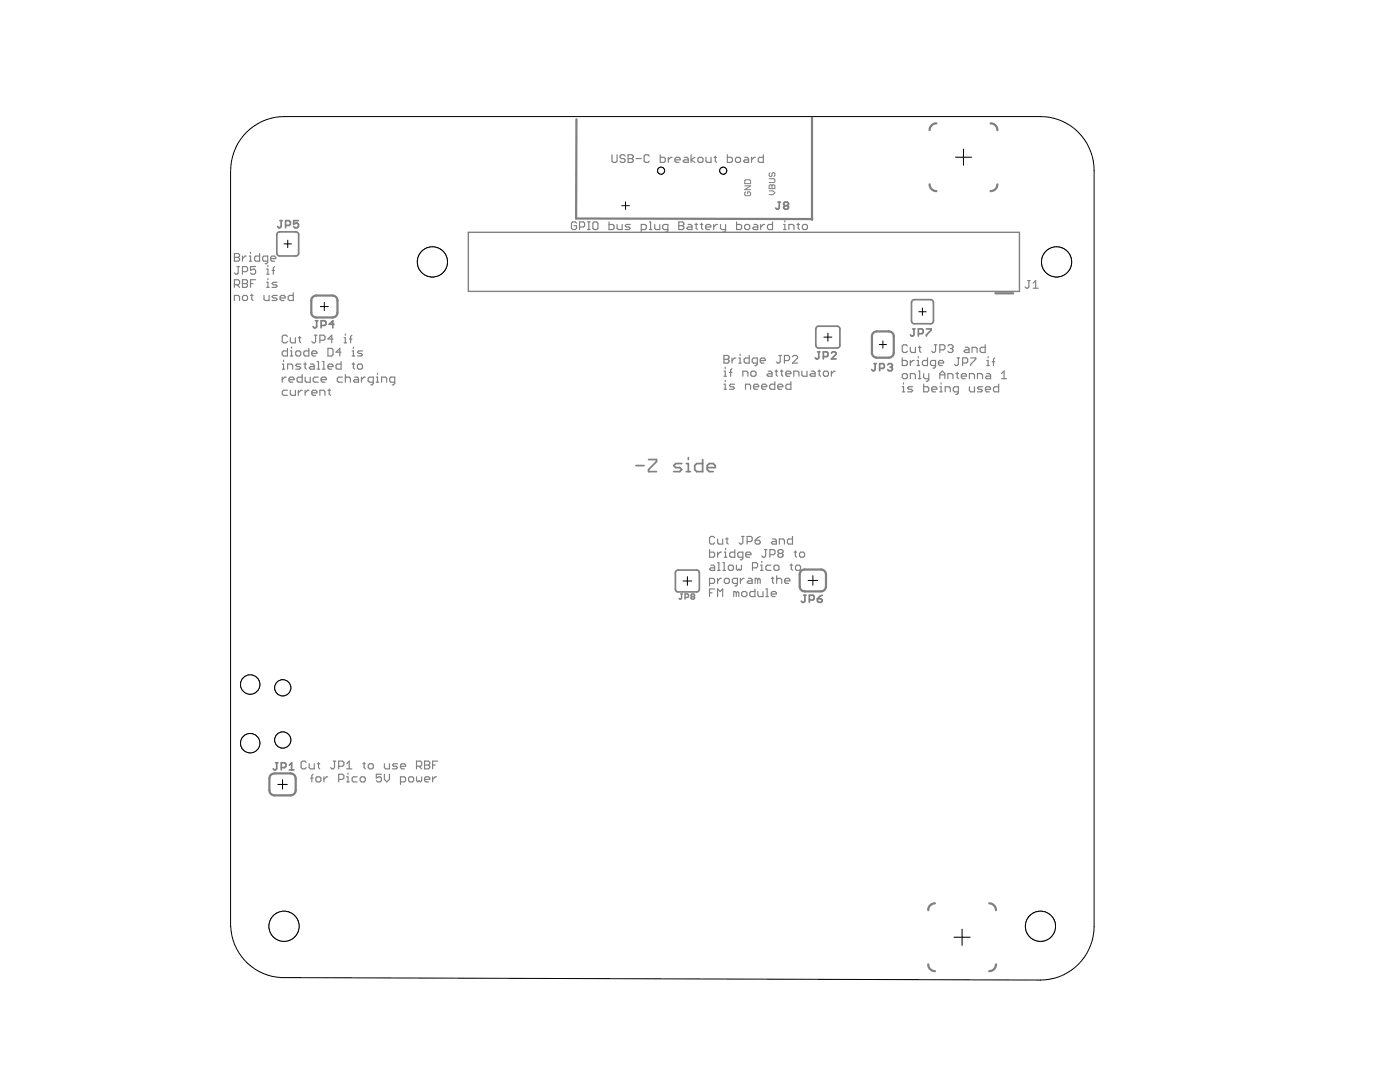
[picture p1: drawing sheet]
<svg xmlns="http://www.w3.org/2000/svg" width="279mm" height="216mm" viewBox="0 0 279 216" stroke-linecap="round" stroke-linejoin="round" font-family="sans-serif">
<g fill="none" stroke="#808080" stroke-width=".34">
<path d="M55.5 46.4l3.6-.1 .4 .2 .1 4-.2 .5-.3 .1-3.6-.1-.3-.5v-3.7zM55.9 44h.4M56.1 44v1.2l-.2 .2h-.3l-.2-.2M57 45h.7l.3-.3v-.4l-.3-.3h-.7v1.4M59.6 44h-1v.7l.5-.2h.2l.3 .2v.5l-.3 .2h-.5l-.2-.2M155.3 40.3h.4M155.5 40.3v1.2l-.2 .2h-.3l-.2-.2M156.7 41l-.3 .3v.2l.3 .2h.4l.3-.2v-.2l-.3-.3M156.7 41l-.3-.2v-.2l.3-.3h.4l.3 .3v.2l-.3 .2M156.7 41h.4M62.9 64h.5M63.2 64v1.2l-.3 .2h-.2l-.2-.2"/>
<path d="M64.1 64.9h.7l.2-.2v-.5l-.2-.2h-.7v1.4M66.7 64.7h-1l.7-.7v1.4M162.9 65.3l.5-.2 4 .1 .2 .4-.1 3.6-.4 .2h-3.7l-.5-.2-.1-.3zM163.2 70.2h.4M163.4 70.2v1.2l-.2 .2h-.3l-.2-.2M164.3 71.2h.7l.2-.3v-.4l-.2-.3h-.7v1.4M165.9 70.5l.3-.3h.4l.3 .3v.2l-1 .9h1M174.4 72.6h.5M174.6 72.6v1.1l-.2 .3h-.2l-.3-.3M175.6 73.5h.7l.2-.2v-.5l-.2-.2h-.7v1.4M177.1 72.8l.3-.2h.5l.2 .2v.2l-.2 .3M177.6 73.3h.3"/>
<path d="M177.9 73.3l.2 .2v.2l-.2 .3h-.5l-.3-.3M182 60l.5-.2h3.2l.5 .2 .1 4.1-.2 .4-3.6 .1-.5-.2-.1-.3zM182.2 65.6h.4M182.4 65.6v1.2l-.2 .3h-.3l-.2-.3M183.3 66.6h.7l.2-.3v-.4l-.2-.3h-.7v1.5M184.9 65.6h.9v.3l-.9 .9v.3M126.9 92.9h1.6M129.4 91.7h1.6v.4l-1.6 1.6v.4h1.6M136.1 92.5h-1.2l-.4 .4 .4 .4h.8l.4 .4-.4 .4h-1.2M137 94.1h.8M137 92.5h.4v1.6M137.4 91.3v.4"/>
<path d="M140.2 91.7v2.4h-1.2l-.4-.4v-.8l.4-.4h1.2M141.1 93.3h1.6v-.4l-.4-.4h-.8l-.4 .4v.8l.4 .4h.8M134.9 114l.4-.3 4.1 .2 .2 .4-.1 3.6-.5 .2h-3.7l-.4-.2zM160.4 118.8h.5M160.6 118.8v1.2l-.2 .2h-.3l-.2-.2M161.5 119.7h.7l.3-.2v-.5l-.3-.2h-.7v1.4M163.1 119.5h.8l.2 .2v.3l-.2 .2h-.5l-.3-.2zM164.1 118.8l-.5 .2-.5 .5M55 152.2h.5M55.2 152.2v1.2l-.2 .2h-.2l-.3-.2M56.1 153.2h.7l.3-.3v-.5l-.3-.2h-.7v1.4M57.7 153.6h1"/>
<path d="M57.7 152.7l.5-.5v1.4"/>
</g>
<g fill="none" stroke="#808080" stroke-width=".44">
<path d="M115 23.8v19.8l47.1 .1M162.1 23.5v20.4M185.5 36.8l.3 .8 .5 .4 .6 .1M186.9 24.6l-.6 .1-.5 .4-.3 .9M197.7 24.6l.6 .1 .5 .4 .3 .9M199.1 36.8l-.3 .8-.5 .4-.6 .1M62.4 59.3l.7-.3h3.3l.5 .1 .3 .4 .2 .5v2.4l-.2 .4-.3 .4-.5 .2h-3.3l-.7-.3-.3-.7v-2.7zM198.6 58.5h3.6M174.3 66.4l.7-.3h2.4l.5 .2 .3 .3 .2 .5v3.3l-.3 .7-.7 .3h-2.4l-.7-.3-.3-.7v-3.3zM159.9 113.9l.7-.3h3.3l.6 .3 .3 .7v2.4l-.3 .7-.6 .3h-3.3l-.5-.1-.4-.4-.1-.5v-2.4zM54.1 154.6l.7-.3h3.2l.7 .3 .3 .7v2.4l-.3 .7-.7 .3h-3.2l-.7-.3-.3-.7v-2.4zM185.3 192.4l.2 .9 .5 .4 .6 .1"/>
<path d="M186.6 180.3l-.6 .1-.5 .4-.2 .8M197.4 180.3l.9 .3 .3 .4 .2 .6M198.8 192.4l-.2 .6-.3 .5-.9 .3"/>
</g>
<g fill="none" stroke="#808080" stroke-width=".23">
<path d="M122.1 30.9v1.3l.3 .2h.5l.2-.2v-1.3M124.8 31.1l-.3-.2h-.5l-.3 .2v.3l.3 .2h.5l.3 .3v.3l-.3 .2h-.5l-.3-.2M125.3 30.9h.8l.3 .2v.3l-.3 .2 .3 .3v.3l-.3 .2h-.8zM125.3 31.6h.8M126.9 31.6h1.1M129.6 31.1l-.3-.2h-.5l-.3 .2v1.1l.3 .2h.5l.3-.2M131.8 30.9v1.5h.7l.3-.2v-.6l-.3-.2h-.7M133.4 31.4v1M134.1 31.4h-.2l-.5 .5M134.7 31.9h1v-.3l-.2-.2h-.5l-.3 .2v.6l.3 .2h.5M136.6 31.4h.5l.3 .2v.8h-.8l-.3-.2 .3-.3h.8M137.9 30.9v1.5"/>
<path d="M138.7 31.4l-.8 .5 .8 .5M139.3 31.6l.2-.2h.5l.3 .2v.6l-.3 .2h-.5l-.2-.2zM140.9 31.4v.8l.2 .2h.8v-1M142.5 31.4h.5M142.7 31.1v1.1l.3 .2M145.2 30.9v1.5h.7l.3-.2v-.6l-.3-.2h-.7M146.8 31.6l.2-.2h.5l.3 .2v.6l-.3 .2h-.5l-.2-.2zM148.6 31.4h.5l.3 .2v.8h-.8l-.2-.2 .2-.3h.8M150 31.4v1M150.7 31.4h-.2l-.5 .5M152.3 30.9v1.5h-.7l-.3-.2v-.6l.3-.2h.7M46.8 50.6h.7l.3 .2v.3l-.3 .3 .3 .2v.3l-.3 .2h-.7z"/>
<path d="M46.8 56.8h.7l.3-.2v-.5l-.3-.3h-.7v1.5M46.8 60v-1.1h.7l.3 .3v.8M46.8 51.4h.7M47.3 53.2h.5M47.3 56.8l.5 .5M47.5 53.2v1.3l-.2 .2h-.3l-.2-.2M48.4 51.1v1M48.4 54.2h.7l.3-.2v-.6l-.3-.2h-.7v1.5M48.4 55.8h.7l.3 .3v.2l-.3 .3 .3 .2v.3l-.3 .2h-.7zM48.4 56.6h.7M48.6 58.9h.5l.3 .3v.5l-.3 .3h-.5l-.2-.3v-.5zM49.1 51.1h-.2l-.5 .5"/>
<path d="M49.7 52.1h.5M49.7 51.1h.3v1M50 50.3v.3M50 56.6h.5M50 58.9h.5M50.2 58.7v1l.3 .3M51 53.2h-1v.8l.5-.3h.3l.2 .3v.5l-.2 .2h-.6l-.2-.2M51 55.8h-1v1.5M51.8 50.6v1.5h-.7l-.3-.2v-.5l.3-.3h.7M52.7 58.9v.8l.2 .3h.8v-1.1M53.2 54.7h.5M53.2 53.7h.3v1"/>
<path d="M53.2 56.3h.3v1M53.2 57.3h.5M53.4 52.1h-.7l-.3-.2v-.5l.3-.3h.7v1.3l-.2 .2h-.3M53.5 52.9v.3M53.5 55.6v.2M54 51.6h1v-.2l-.2-.3h-.5l-.3 .3v.5l.3 .2h.5M54.3 54h.5M54.8 53.2l-.3 .2v1.3M55.3 58.9h-.8l-.2 .3 .2 .3h.6l.2 .2-.2 .3h-.8M55.3 56.3h-.8l-.2 .3 .2 .2h.6l.2 .3-.2 .2h-.8M55.9 59.5h1v-.3l-.2-.3h-.5l-.3 .3v.5l.3 .3h.5M58.5 58.4v1.6h-.7l-.3-.3v-.5l.3-.3h.7"/>
<path d="M115.1 44.5l-.3-.2h-.5l-.3 .2v1.1l.3 .2h.5l.3-.2v-.6h-.5M115.7 45.3h.7l.3-.3v-.5l-.3-.2h-.7v1.5M117.3 44.3h.5M117.3 45.8h.5M117.5 44.3v1.5M118.3 44.5l.3-.2h.5l.2 .2v1.1l-.2 .2h-.5l-.3-.2zM121.5 44.3v1.5h.8l.3-.2v-.6l-.3-.2h-.8M123.1 44.8v.8l.3 .2h.8v-1M125.8 44.8h-.8l-.2 .2 .2 .3h.5l.3 .3-.3 .2h-.7M128 45.8h.7l.3-.2v-.6l-.3-.2h-.7v1.5M129.6 44.3h.2v1.5M129.6 45.8h.5"/>
<path d="M130.7 44.8v.8l.2 .2h.8v-1M133.3 45.8h-.8l-.3-.2v-.6l.3-.2h.8v1.3l-.3 .2h-.2M135.5 44.3h.7l.3 .2v.3l-.3 .2 .3 .3v.3l-.3 .2h-.7zM135.5 45h.7M137.3 44.8h.5l.3 .2v.8h-.8l-.2-.2 .2-.3h.8M138.7 44.8h.5M138.9 44.5v1.1l.3 .2M139.8 44.8h.5M140 44.5v1.1l.3 .2M140.8 45.3h1.1v-.3l-.3-.2h-.5l-.3 .2v.6l.3 .2h.5M142.4 44.8v1M143.2 44.8h-.3l-.5 .5"/>
<path d="M143.8 44.8v.8l.2 .2h.8M144.8 44.8v1.3l-.3 .2h-.2M147 44.3v1.5h.8l.2-.2v-.6l-.2-.2h-.8M148.6 45l.3-.2h.5l.2 .2v.6l-.2 .2h-.5l-.3-.2zM150.5 44.8h.5l.2 .2v.8h-.7l-.3-.2 .3-.3h.7M151.8 44.8v1M152.6 44.8h-.3l-.5 .5M154.2 44.3v1.5h-.8l-.2-.2v-.6l.2-.2h.8M156.4 44.8h.2v1M156.4 45.8h.5M156.6 44v.3M157.4 45.8v-1h.8l.3 .2v.8"/>
<path d="M159 44.8h.6M159.3 44.5v1.1l.3 .2M160.1 45l.3-.2h.5l.2 .2v.6l-.2 .2h-.5l-.3-.2zM205.1 56h.5M205.3 56v1.3l-.2 .2h-.3l-.2-.2M206.2 57.5h1M206.2 56.5l.5-.5v1.5M56.3 75.2v1.1M56.3 72.6h.3v1.1M56.3 73.7h.5M56.6 71.9v.2M57.1 75.2h-.3l-.5 .6"/>
<path d="M57.4 67.1l-.3-.2h-.5l-.3 .2v1.1l.3 .2h.5l.3-.2M57.4 69.5v1.5h-.8l-.3-.2v-.5l.3-.3h.8M57.4 77.9h-.8l-.3 .2v.5l.3 .3h.8M57.4 73.7v-1.1h.8l.2 .3v.8M57.7 75.8h1v-.3l-.3-.3h-.5l-.2 .3v.5l.2 .3h.5M57.9 67.4v.8l.3 .2h.7v-1M57.9 77.9v.7l.3 .3h.7v-1M57.9 71h.5M57.9 70h.3v1M58.2 69.3v.2M59 70.3l.3-.3h.5l.2 .3v.5l-.2 .2h-.5l-.3-.2zM59.5 67.4h.5"/>
<path d="M59.5 77.9v1M59.8 67.1v1.1l.2 .2M60 72.6h-.7l-.3 .3 .3 .3h.5l.2 .2-.2 .3h-.8M60.3 74.7v1.6h-.8l-.2-.3v-.5l.2-.3h.8M60.3 77.9h-.3l-.5 .5M60.6 72.6h.5M60.9 72.4v1l.2 .3M60.9 75.2v.8l.3 .3h.7v-1.1M60.9 77.9v1M61.6 69.5v1.5h-.7l-.3-.2v-.5l.3-.3h.7M61.7 77.9h-.3l-.5 .5M62 72.6h.5l.2 .3v.8h-.7l-.3-.3 .3-.2h.7"/>
<path d="M62.2 70.5h1v-.2l-.2-.3h-.5l-.3 .3v.5l.3 .2h.5M62.2 78.4h1v-.3l-.2-.2h-.5l-.3 .2v.5l.3 .3h.5M62.7 66.9h.5M63 66.9v1.3l-.3 .2h-.2l-.3-.2M63.3 73.7h.5M63.3 72.1h.3v1.6M63.5 75.2h-.7l-.3 .3v.5l.3 .3h.7M63.8 67.9h.8l.3-.3v-.5l-.3-.2h-.8v1.5M63.8 78.9v-1h.8l.3 .2v.8M64.1 75.8h1v-.3l-.2-.3h-.6l-.2 .3v.5l.2 .3h.6M64.4 73.7h.5M64.4 72.1h.2v1.6"/>
<path d="M65.4 69.5h.8l.3 .3v1l-.3 .2h-.8zM65.4 73.2h1.1v-.3l-.3-.3h-.5l-.3 .3v.5l.3 .3h.5M65.4 77.9h.6M65.7 77.6v1l.3 .3M66.5 67.6h-1.1l.8-.7v1.5M68.1 70.3h-1l.7-.8v1.5M68.1 72.1v1.6h-.8l-.2-.3v-.5l.2-.3h.8M68.3 75.2h-.7l-.3 .3v.5l.3 .3h.7M68.7 68.4h.5M68.7 67.4h.2v1M68.9 66.6v.3M68.9 74.7v1.6"/>
<path d="M68.9 75.5l.3-.3h.5l.2 .3v.8M69.7 67.6h.5M70.2 66.9l-.2 .2v1.3M70.3 71h.5M70.3 70h.2v1M70.3 72.6h.5M70.5 72.4v1l.3 .3M70.5 69.3v.2M70.8 75.2h.5l.2 .3v.8h-.7l-.3-.3 .3-.2h.7M71.6 72.6h.5l.2 .3v.5l-.2 .3h-.5l-.3-.3v-.5zM72.1 75.2v1.1M72.3 70h-.7l-.3 .3 .3 .2h.5l.2 .3-.2 .2h-.8"/>
<path d="M72.9 75.2h-.3l-.5 .6M74.5 76.3h-.8l-.2-.3v-.5l.2-.3h.8v1.3l-.2 .3h-.3M75.1 75.2h.2v1.1M75.1 76.3h.5M75.3 74.5v.2M76.2 76.3v-1.1h.7l.3 .3v.8M78.8 76.3h-.8l-.2-.3v-.5l.2-.3h.8v1.3l-.3 .3h-.2M144.5 70.9h.7l.3 .3v.2l-.3 .3 .3 .2v.3l-.3 .3h-.7zM144.5 71.7h.7M144.5 74.1h.2v1M144.5 76.7h.2v1M144.5 75.1h.5"/>
<path d="M144.5 77.7h.5M144.7 73.3v.3M144.7 75.9v.3M145.6 74.3h.5M146.1 73.6l-.3 .2v1.3M146.1 71.4v1.1M146.6 76.7h-.8l-.2 .2 .2 .3h.5l.3 .2-.3 .3h-.7M146.9 71.4h-.3l-.5 .5M147.4 72.5h.6M147.4 71.4h.3v1.1M147.7 70.7v.2M148.3 75.1v-1h.7l.3 .2v.8"/>
<path d="M148.8 77.7v-1h.7l.3 .2v.8M149.5 70.9v1.6h-.7l-.3-.3v-.5l.3-.3h.7M150.1 74.1h.5l.3 .2v.5l-.3 .3h-.5l-.3-.3v-.5zM150.4 77.2h1v-.3l-.2-.2h-.6l-.2 .2v.5l.2 .3h.6M151.1 72.5h-.7l-.3-.3v-.5l.3-.3h.7v1.3l-.2 .3h-.3M151.7 71.9h1v-.2l-.2-.3h-.5l-.3 .3v.5l.3 .3h.5M152 77.2h1v-.3l-.2-.2h-.5l-.3 .2v.5l.3 .3h.5M153.3 74.1h.5l.3 .2v.8h-.8l-.2-.3 .2-.2h.8M154.6 76.2v1.5h-.7l-.3-.3v-.5l.3-.2h.7M154.7 74.1h.5M154.9 73.8v1l.3 .3M155.2 77.2h1v-.3l-.2-.2h-.5l-.3 .2v.5l.3 .3h.5"/>
<path d="M155.4 70.9h.6M155.7 70.9v1.3l-.3 .3h-.2l-.3-.3M155.7 74.1h.6M156 73.8v1l.3 .3M156.5 71.9h.8l.3-.2v-.5l-.3-.3h-.8v1.6M156.8 74.6h1v-.3l-.2-.2h-.5l-.3 .2v.5l.3 .3h.5M157.8 76.2v1.5h-.7l-.3-.3v-.5l.3-.2h.7M158.2 71.2l.2-.3h.5l.3 .3v.2l-1 1.1h1M158.4 75.1v-1h.8l.2 .2v.8M160 74.1v.7l.3 .3h.8v-1M161.9 74.1h.5l.3 .2v.8h-.8l-.3-.3 .3-.2h.8M163.2 74.1h.5"/>
<path d="M163.5 73.8v1l.2 .3M164.6 74.1h.5l.2 .2v.5l-.2 .3h-.5l-.3-.3v-.5zM165.9 74.1v1M166.7 74.1h-.3l-.5 .5M180.1 71.4v1.5h.7l.3-.2v-.5l-.3-.3h-.7M180.1 77.2h.2v1M180.1 74.8l.2-.3h.5l.3 .3v.5l-.3 .3h-.5l-.2-.3zM180.1 78.2h.5M180.3 76.4v.2M181.1 69l-.3-.2h-.5l-.2 .2v1.1l.2 .2h.5l.3-.2M181.7 69.3v.8l.2 .2h.8v-1M181.7 71.9v1"/>
<path d="M181.7 75.6v-1.1h.7l.3 .3v.8M182.2 77.2h-.8l-.3 .2 .3 .3h.5l.3 .2-.3 .3h-.8M182.4 71.9h-.2l-.5 .5M183 72.9h.5M183 71.9h.3v1M183.3 71.2v.2M183.3 74h.2v1.6M183.3 69.3h.5M183.3 75.6h.5M183.5 69v1.1l.3 .2M184.3 76.6v1.6h.8l.3-.3v-.5l-.3-.2h-.8M184.3 74.5v.8l.3 .3h.8"/>
<path d="M185.1 71.4v1.5h-.8l-.2-.2v-.5l.2-.3h.8M185.4 74.5v1.3l-.3 .3h-.3M185.9 77.7h1.1v-.3l-.3-.2h-.5l-.3 .2v.5l.3 .3h.5M186.5 68.8h.5M186.7 72.9h-.8l-.2-.2v-.5l.2-.3h.8v1.3l-.2 .2h-.3M186.7 68.8v1.3l-.2 .2h-.3l-.3-.2M187.3 72.4h1v-.2l-.2-.3h-.5l-.3 .3v.5l.3 .2h.5M187.6 77.2h.2v1M187.6 69.8h.7l.3-.2v-.6l-.3-.2h-.7v1.5M187.6 75.6v-1.1l.5-.5 .5 .5v1.1M187.6 74.8h1M187.6 78.2h.5"/>
<path d="M187.8 76.4v.2M188.6 78.2v-1h.8l.3 .2v.8M189.2 69l.2-.2h.5l.3 .2v.3l-.3 .3M189.2 75.6v-1.1h.7l.3 .3v.8M189.7 69.6h.2M189.9 69.6l.3 .2v.3l-.3 .2h-.5l-.2-.2M190.8 74.5h.5M191 71.4h.5M191 74.3v1l.3 .3M191.3 71.4v1.3l-.3 .2h-.2l-.3-.2M191.3 78.2h-.8l-.3-.3v-.5l.3-.2h.8v1.2l-.3 .3h-.2M191.9 75.1h1v-.3l-.3-.3h-.5l-.2 .3v.5l.2 .3h.5"/>
<path d="M192.1 72.4h.8l.2-.2v-.5l-.2-.3h-.8v1.5M192.6 69.3h.5l.3 .3v.7h-.8l-.2-.2 .2-.3h.8M193.5 75.6v-1.1h.7l.3 .3v.8M193.5 77.2v.7l.2 .3h.8v-1M193.7 71.4h1v.3l-1 1v.2M194 70.3v-1h.8l.2 .3v.7M195.1 75.6v-1.1h.7l.3 .3v.8M196.1 77.2h-.8l-.2 .2 .2 .3h.5l.3 .2-.3 .3h-.7M196.6 68.8v1.5h-.7l-.3-.2v-.5l.3-.3h.7M196.7 77.7h1v-.3l-.3-.2h-.5l-.2 .2v.5l.2 .3h.5M196.9 74.5h.5l.3 .3v.8h-.8l-.2-.3 .2-.2h.8M196.9 72.9h.5"/>
<path d="M196.9 71.9h.3v1M197.2 71.2v.2M198 72.2h.5M198.5 71.4l-.2 .3v1.2M199.3 76.6v1.6h-.8l-.2-.3v-.5l.2-.2h.8M199.9 75.6h1M199.9 74.5l.5-.5v1.6M141.6 109.7v1.5h.8l.2-.3v-.5l-.2-.2h-.8M141.6 116.4h.8l.2-.2v-.5l-.2-.3h-.8v1.5M141.6 118.3h.5M141.9 112.8h.5l.2 .2v.8h-.7l-.3-.2 .3-.3h.7M142.6 107.3l-.2-.3h-.5l-.3 .3v1l.3 .3h.5l.2-.3"/>
<path d="M142.6 117.5h-1v1.5M143.2 107.5v.8l.3 .3h.7v-1.1M143.2 110.2v1M143.2 115.4v1M143.2 119v-1.5l.5 .5 .5-.5v1.5M143.2 113.8h.5M143.2 112.3h.3v1.5M144 110.2h-.3l-.5 .5M144 115.4h-.3l-.5 .5M144.3 113.8h.5M144.3 112.3h.2v1.5M144.5 111.2h.6"/>
<path d="M144.5 110.2h.3v1M144.8 109.4v.3M144.8 115.4h.5l.3 .3v.5l-.3 .2h-.5l-.3-.2v-.5zM144.8 107.5h.5M145.1 107.3v1l.2 .3M145.4 113l.2-.2h.5l.3 .2v.6l-.3 .2h-.5l-.2-.2zM146.6 109.7v1.5h-.7l-.3-.3v-.5l.3-.2h.7M146.9 118.3l.3-.3 .2 .3v.7M146.9 118.3l-.2-.3h-.3v1M146.9 118.3v.7M147 112.8v.8l.2 .2 .3-.2 .2 .2 .3-.2v-.8M147.2 116.4h-.8l-.2-.2v-.5l.2-.3h.8v1.3l-.3 .2h-.2"/>
<path d="M147.8 115.4v1M148 107h.5M148 118.3l.3-.3h.5l.3 .3v.5l-.3 .2h-.5l-.3-.2zM148.3 107v1.3l-.3 .3h-.3l-.2-.3M148.3 111.2h-.8l-.3-.3v-.5l.3-.2h.8v1.2l-.3 .3h-.3M148.5 115.4h-.2l-.5 .5M148.8 110.7h1.1v-.3l-.3-.2h-.5l-.3 .2v.5l.3 .3h.5M149.1 108.1h.8l.2-.3v-.5l-.2-.3h-.8v1.6M149.4 115.4h.5l.2 .3v.7h-.7l-.3-.2 .3-.3h.7M150.2 113.3h.7l.3-.3v-.5l-.3-.2h-.7v1.5M150.7 117.5v1.5h-.8l-.3-.2v-.5l.3-.3h.8M150.7 107.8h.8l.2 .3v.2l-.2 .3h-.5l-.3-.3z"/>
<path d="M151.2 115.7l-.2-.3h-.3v1M151.2 115.7l.3-.3 .2 .3v.7M151.2 115.7v.7M151.2 118v.8l.3 .2h.8v-1M151.7 107l-.5 .3-.5 .5M151.8 112.8h.2v1M151.8 113.8h.5M152 112v.3M152.5 109.7h.6M152.8 109.7v1.2l-.3 .3h-.2l-.3-.3M152.8 117.5h.3v1.5M152.8 119h.6"/>
<path d="M153.6 110.7h.8l.3-.3v-.5l-.3-.2h-.8v1.5M153.9 112.8h-.8l-.3 .2v.6l.3 .2h.8M153.9 118.5h1v-.2l-.2-.3h-.5l-.3 .3v.5l.3 .2h.5M153.9 115.4h.5M154.2 107.5h.5l.2 .3v.8h-.7l-.3-.3 .3-.2h.7M154.2 115.1v1.1l.2 .2M154.7 112.8h.5l.3 .2v.6l-.3 .2h-.5l-.2-.2v-.6zM155 115.7l.3-.3h.5l.2 .3v.7M155 114.9v1.5M155.5 110.4l-.2 .3v.2l.2 .3h.5l.3-.3v-.2l-.3-.3M155.5 110.4l-.2-.2v-.3l.2-.2h.5l.3 .2v.3l-.3 .2M155.5 110.4h.5"/>
<path d="M155.5 108.6v-1.1h.8l.2 .3v.8M156.6 115.9h1v-.2l-.2-.3h-.5l-.3 .3v.5l.3 .2h.5M157.7 112.8h.5M157.9 112.5v1.1l.3 .2M158.2 107v1.6h-.8l-.3-.3v-.5l.3-.3h.8M158.5 110.2h.5M158.7 109.9v1l.3 .3M159 112.8h.5l.3 .2v.6l-.3 .2h-.5l-.3-.2v-.6zM159.6 110.4l.2-.2h.5l.3 .2v.5l-.3 .3h-.5l-.2-.3zM61.1 152.1l-.2-.2h-.6l-.2 .2v1.1l.2 .2h.6l.2-.2M61.7 152.4v.8l.3 .2h.7v-1M62 155.3h.5"/>
<path d="M62.5 154.5l-.3 .2v1.3M63.3 155h.5l.3 .3v.5l-.3 .2h-.5l-.3-.2v-.5zM63.3 152.4h.5M63.6 152.1v1.1l.2 .2M64.6 155v1M65.4 155h-.2l-.6 .5M66.5 151.9h.5M66.8 151.9v1.3l-.3 .2h-.3l-.2-.2M67.6 152.9h.7l.3-.2v-.6l-.3-.2h-.7v1.5M67.6 155.5h.7l.3-.2v-.6l-.3-.2h-.7v1.5M69.2 153.4h1M69.2 152.4l.5-.5v1.5"/>
<path d="M69.2 156h.5M69.2 155h.2v1M69.4 154.2v.3M71.3 155h-.8l-.2 .3v.5l.2 .2h.8M71.9 155.3l.2-.3h.5l.3 .3v.5l-.3 .2h-.5l-.2-.2zM72.4 152.4h.5M72.7 152.1v1.1l.2 .2M73.5 152.7l.2-.3h.6l.2 .3v.5l-.2 .2h-.6l-.2-.2zM76.1 154.5h-1v.8l.5-.3h.3l.2 .3v.5l-.2 .2h-.5l-.3-.2M76.7 152.4v.8l.3 .2h.7v-1M76.7 154.5v1l.5 .5 .5-.5v-1M79.3 152.4h-.7l-.3 .3 .3 .2h.5l.2 .3-.2 .2h-.8"/>
<path d="M79.9 152.9h1v-.2l-.2-.3h-.5l-.3 .3v.5l.3 .2h.5M79.9 156h.8l.2-.2v-.5l-.2-.3h-.8v1.5M81.8 155h.5l.2 .3v.5l-.2 .2h-.5l-.3-.2v-.5zM83.1 152.9h.8l.3-.2v-.6l-.3-.2h-.8v1.5M83.1 155v.8l.3 .2 .3-.2 .2 .2 .3-.2v-.8M83.7 152.9l.5 .5M84.7 151.9h.8l.3 .2v.3l-.3 .3 .3 .2v.3l-.3 .2h-.8zM84.7 155.5h1.1v-.2l-.3-.3h-.5l-.3 .3v.5l.3 .2h.5M84.7 152.7h.8M86.3 152.7h.5M86.3 155v1M87.1 155h-.3l-.5 .5"/>
<path d="M87.4 151.9h-1.1v1.5"/>
</g>
<path d="M148.6 37.1h1.2l-1.2 .7h1.2M148.8 38.3l-.2 .2v.4l.2 .2h.8l.2-.2v-.4l-.2-.2h-.4v.4M148.8 35.9h.8l.2 .2v.5h-1.2v-.5zM153.5 38.1h.8l.3 .4-.3 .3h-.8M153.5 37.1l.2-.2 .4 .2 .4-.2 .1 .2v.5h-1.1zM153.5 35.7h1l.1 .2v.3l-.1 .2h-1M153.7 34.5l-.2 .1v.4l.2 .2 .4-.2v-.4l.2-.1 .3 .1v.4l-.1 .2M154.1 37.1v.5" fill="none" stroke="#808080" stroke-width=".2"/>
<path d="M93.5 46.4h110v11.7h-110zM135.8 118.5h.4M136 118.5v.9l-.2 .1-.3-.1M136.7 119.2h.5l.2-.2v-.3l-.2-.2h-.5v1M138.1 119l-.2 .2 .2 .3h.3l.2-.1-.2-.4M138.1 119l-.2-.1 .2-.4h.3l.2 .2-.2 .3M138.1 119h.3" fill="none" stroke="#808080" stroke-width=".28"/>
<g fill="none" stroke="#000" stroke-width=".2">
<path d="M190.7 31.4h3.2M192.3 29.8v3.2M56.7 48.7h1.5M57.4 47.9v1.5M124.1 41h1.5M124.8 40.3v1.5M63.9 61.2h1.6M64.7 60.4v1.6M164.4 67.3h1.6M165.2 66.5v1.6M175.5 68.7h1.4M176.2 68v1.5"/>
<path d="M183.4 62.2h1.4M184.1 61.5v1.4M136.3 115.9h1.7M137.2 115.1v1.7M161.3 115.8h1.9M162.2 114.9v1.9M55.4 156.5h1.9M56.4 155.6v1.9M190.4 187h3.2M192 185.4v3.2"/>
<circle cx="210.9" cy="52.3" r="3"/>
</g>
<circle cx="210.9" cy="52.3" r="3" fill="#fff" stroke="#000" stroke-width=".2"/>
<circle cx="86.3" cy="52.3" r="3" fill="none" stroke="#000" stroke-width=".2"/>
<circle cx="86.3" cy="52.3" r="3" fill="#fff" stroke="#000" stroke-width=".2"/>
<circle cx="56.7" cy="184.8" r="3" fill="none" stroke="#000" stroke-width=".2"/>
<circle cx="56.7" cy="184.8" r="3" fill="#fff" stroke="#000" stroke-width=".2"/>
<circle cx="207.6" cy="184.8" r="3" fill="none" stroke="#000" stroke-width=".2"/>
<circle cx="207.6" cy="184.8" r="3" fill="#fff" stroke="#000" stroke-width=".2"/>
<g fill="none" stroke="#000" stroke-width=".2">
<path d="M46 34.1v150.8M46 34a10.7 10.7 0 0 1 10.8-10.7h150.8a10.7 10.7 0 0 1 10.8 10.7v150.8a10.7 10.7 0 0 1-10.8 10.8l-150.5-.5a10.6 10.6 0 0 1-11.1-10.3"/>
<circle cx="49.9" cy="136.6" r="1.93"/>
</g>
<circle cx="49.9" cy="136.6" r="1.93" fill="#fff" stroke="#000" stroke-width=".2"/>
<circle cx="49.9" cy="148.3" r="1.93" fill="none" stroke="#000" stroke-width=".2"/>
<circle cx="49.9" cy="148.3" r="1.93" fill="#fff" stroke="#000" stroke-width=".2"/>
<circle cx="56.4" cy="137.2" r="1.61" fill="none" stroke="#000" stroke-width=".2"/>
<circle cx="56.4" cy="137.2" r="1.61" fill="#fff" stroke="#000" stroke-width=".2"/>
<circle cx="56.4" cy="147.7" r="1.61" fill="none" stroke="#000" stroke-width=".2"/>
<circle cx="56.4" cy="147.7" r="1.61" fill="#fff" stroke="#000" stroke-width=".2"/>
<circle cx="131.9" cy="34.1" r=".7" fill="none" stroke="#000" stroke-width=".2"/>
<circle cx="131.9" cy="34.1" r=".7" fill="#fff" stroke="#000" stroke-width=".2"/>
<circle cx="144.3" cy="34.1" r=".7" fill="none" stroke="#000" stroke-width=".2"/>
<circle cx="144.3" cy="34.1" r=".7" fill="#fff" stroke="#000" stroke-width=".2"/>
</svg>
